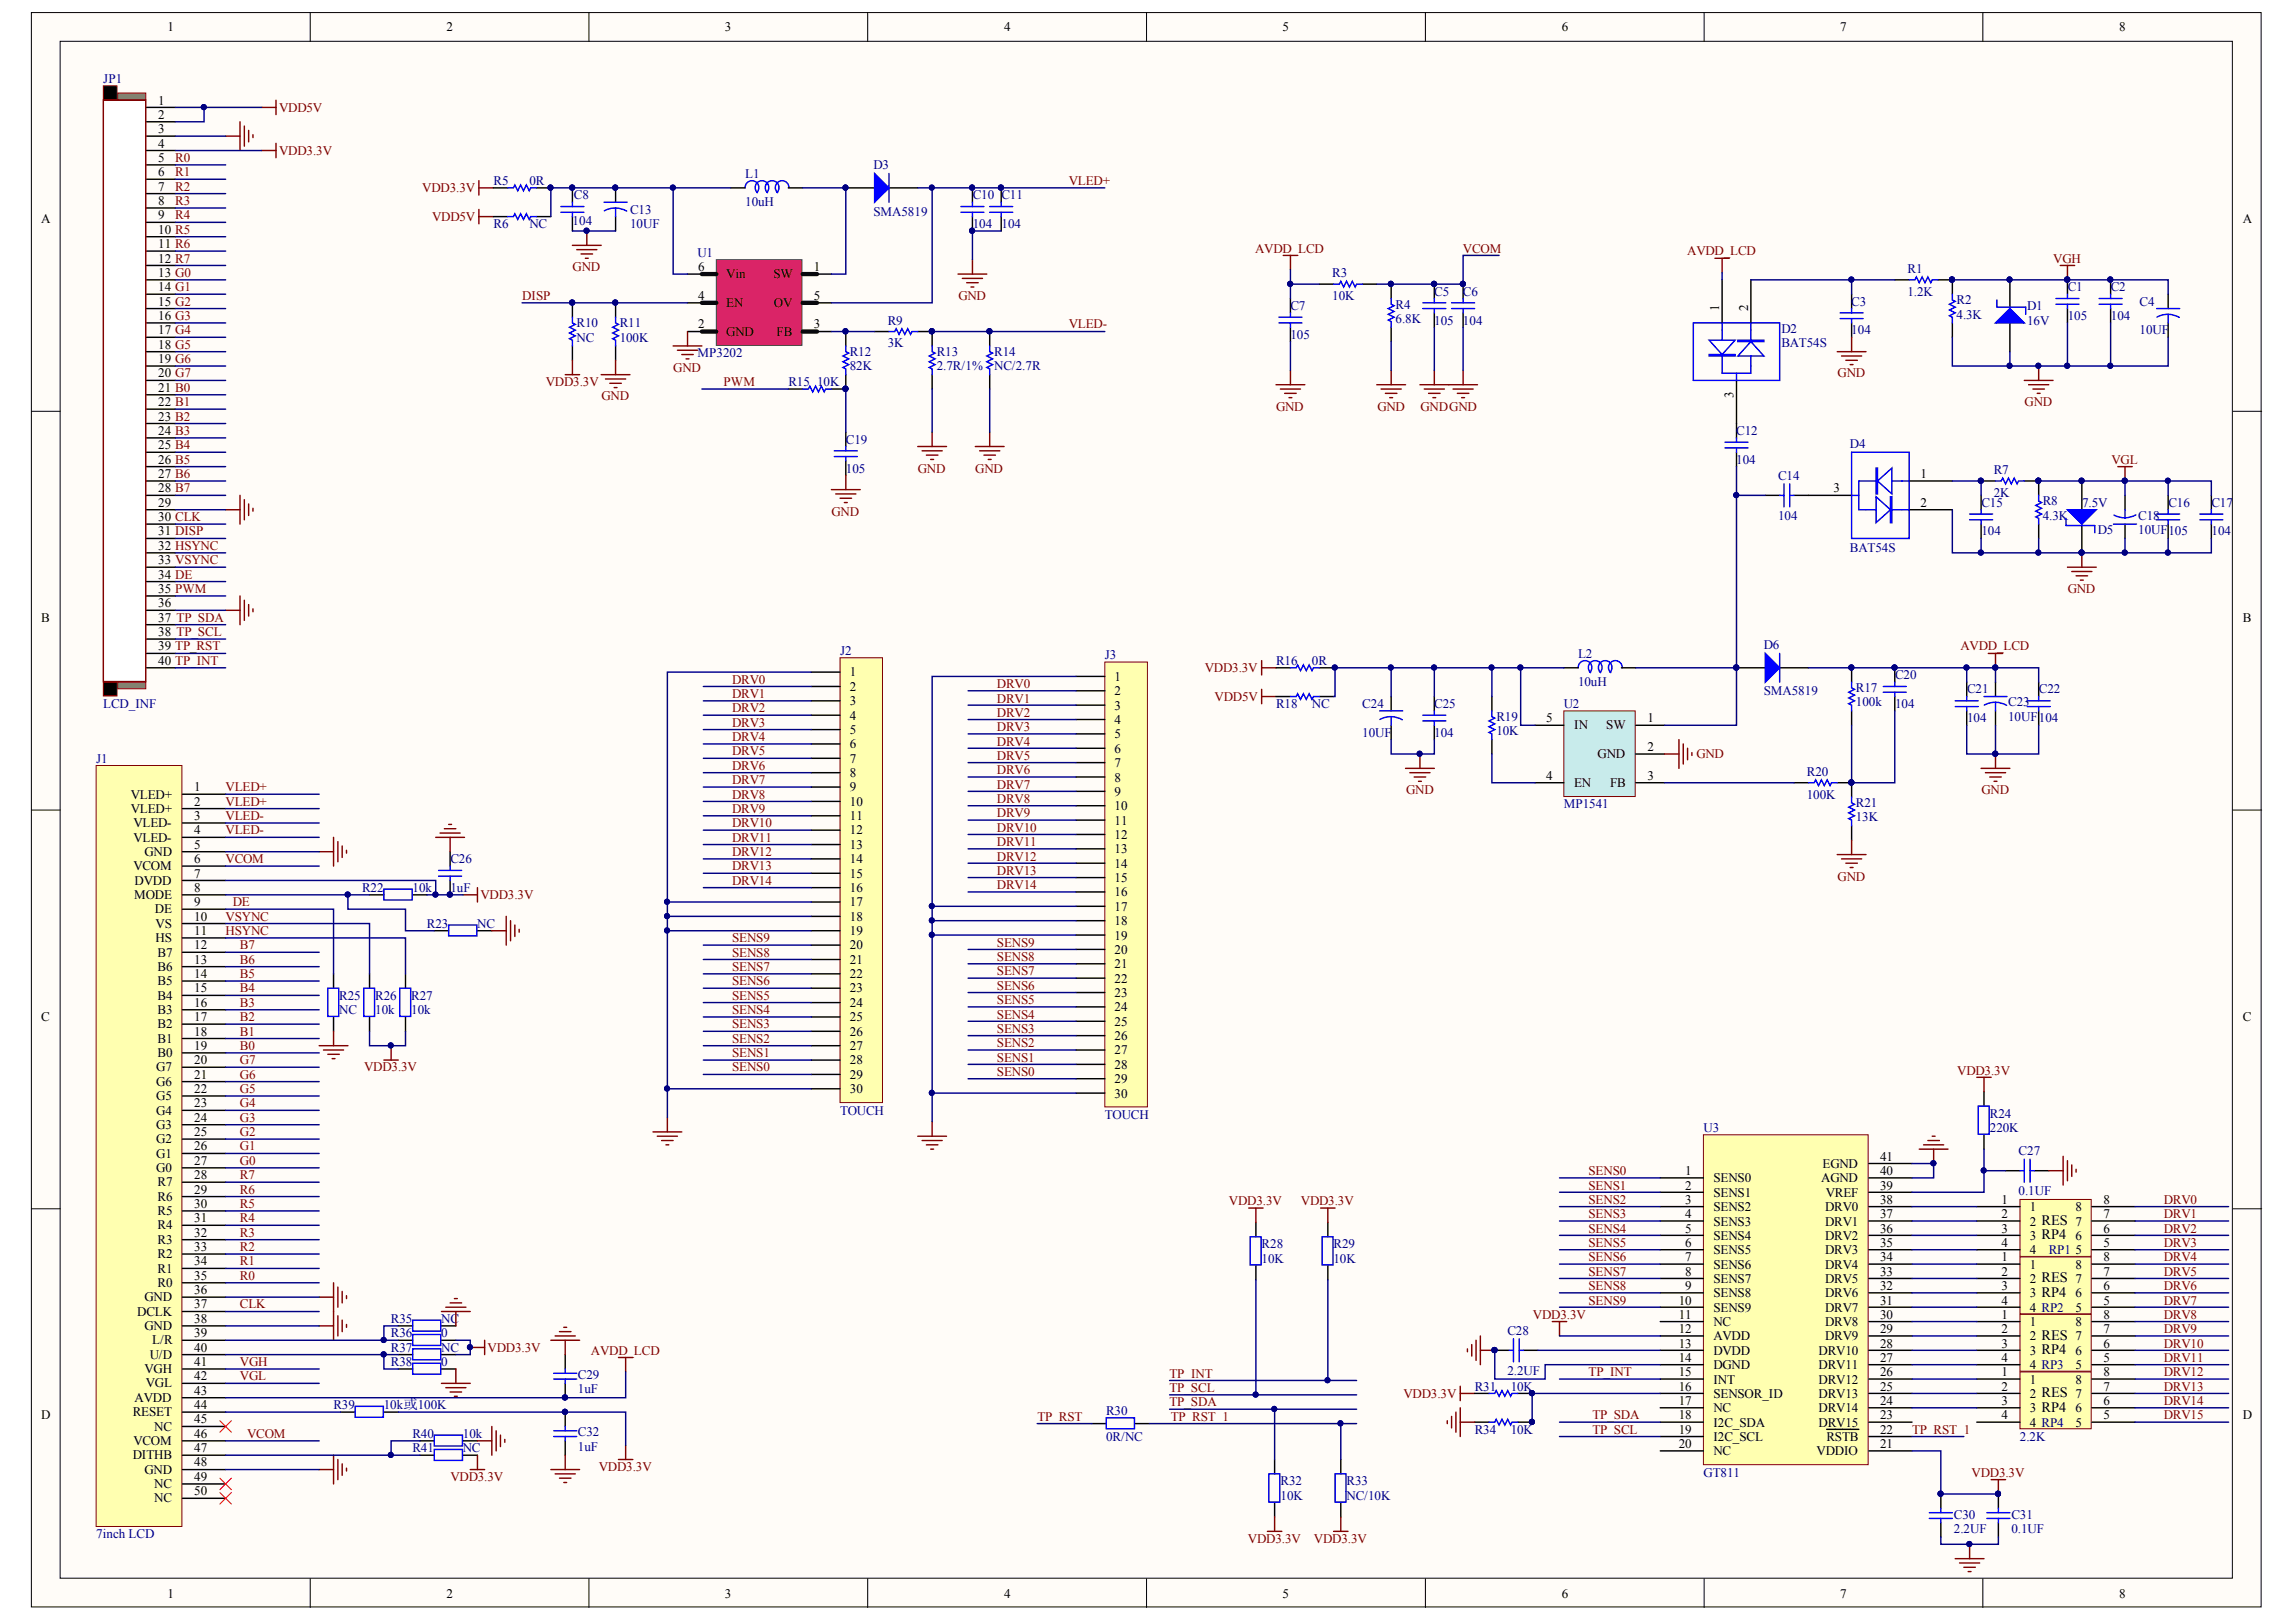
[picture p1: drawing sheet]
<svg xmlns="http://www.w3.org/2000/svg" width="297mm" height="210mm" viewBox="0 0 297 210" stroke-linecap="round" stroke-linejoin="round" font-family="sans-serif">
<defs><g id="words">
<g font-size="1.7">
<text x="21.7" y="4.1">1</text>
<text x="57.8" y="4.1">2</text>
<text x="93.8" y="4.1">3</text>
<text x="129.9" y="4.1">4</text>
<text x="165.9" y="4.1">5</text>
<text x="202" y="4.1">6</text>
<text x="238.1" y="4.1">7</text>
<text x="274.2" y="4.1">8</text>
<text x="20.5" y="13.5">1</text>
<text x="20.5" y="15.4">2</text>
<text x="20.5" y="17.2">3</text>
<text x="20.5" y="19.1">4</text>
<text x="20.5" y="21">5</text>
<text x="20.5" y="22.8">6</text>
<text x="5.3" y="28.9">A</text>
<text x="20.5" y="24.7">7</text>
<text x="20.5" y="26.5">8</text>
<text x="20.5" y="28.4">9</text>
<text x="290.2" y="28.9">A</text>
<text x="20.5" y="30.3">10 R5</text>
<text x="20.5" y="32.1">11 R6</text>
<text x="20.5" y="34">12 R7</text>
<text x="20.5" y="35.8">13 G0</text>
<text x="90.3" y="35.1">6</text>
<text x="94" y="36">Vin</text>
<text x="100" y="36">SW</text>
<text x="105.3" y="35.1">1</text>
<text x="20.5" y="37.7">14 G1</text>
<text x="20.5" y="39.5">15 G2</text>
<text x="20.5" y="41.4">16 G3</text>
<text x="90.3" y="38.8">4</text>
<text x="94" y="39.7">EN</text>
<text x="100.1" y="39.7">OV</text>
<text x="105.3" y="38.8">5</text>
<text x="222.4" y="40.3" transform="rotate(-90 222.4 40.3)">1</text>
<text x="226.1" y="40.3" transform="rotate(-90 226.1 40.3)">2</text>
<text x="20.5" y="43.3">17 G4</text>
<text x="20.5" y="45.1">18 G5</text>
<text x="20.5" y="47">19 G6</text>
<text x="90.3" y="42.5">2</text>
<text x="94" y="43.4">GND</text>
<text x="100.5" y="43.4">FB</text>
<text x="105.3" y="42.5">3</text>
<text x="20.5" y="48.8">20 G7</text>
<text x="20.5" y="50.7">21 B0</text>
<text x="20.5" y="52.6">22 B1</text>
<text x="224.3" y="51.5" transform="rotate(-90 224.3 51.5)">3</text>
<text x="20.5" y="54.4">23 B2</text>
<text x="20.5" y="56.3">24 B3</text>
<text x="20.5" y="58.1">25 B4</text>
<text x="20.5" y="60">26 B5</text>
<text x="20.5" y="61.9">27 B6</text>
<text x="20.5" y="63.7">28 B7</text>
<text x="20.5" y="65.6">29</text>
<text x="237.2" y="63.7">3</text>
<text x="248.5" y="61.9">1</text>
<text x="248.5" y="65.6">2</text>
<text x="20.5" y="67.4">30 CLK</text>
<text x="20.5" y="69.3">31 DISP</text>
<text x="20.5" y="71.1">32 HSYNC</text>
<text x="20.5" y="73">33 VSYNC</text>
<text x="20.5" y="74.9">34 DE</text>
<text x="20.5" y="76.7">35 PWM</text>
<text x="5.3" y="80.5">B</text>
<text x="20.5" y="78.6">36</text>
<text x="20.5" y="80.4">37 TP_SDA</text>
<text x="20.5" y="82.3">38 TP_SCL</text>
<text x="290.2" y="80.5">B</text>
<text x="20.5" y="84.2">39 TP_RST</text>
<text x="20.5" y="86">40 TP_INT</text>
<text x="109.9" y="87.5">1</text>
<text x="109.9" y="89.4">2</text>
<text x="144.2" y="88.1">1</text>
<text x="144.2" y="90">2</text>
<text x="109.9" y="91.3">3</text>
<text x="109.9" y="93.1">4</text>
<text x="109.9" y="95">5</text>
<text x="144.2" y="91.8">3</text>
<text x="144.2" y="93.7">4</text>
<text x="144.2" y="95.6">5</text>
<text x="200" y="93.5">5</text>
<text x="203.6" y="94.4">IN</text>
<text x="207.8" y="94.4">SW</text>
<text x="213.1" y="93.5">1</text>
<text x="109.9" y="96.8">6</text>
<text x="109.9" y="98.7">7</text>
<text x="109.9" y="100.6">8</text>
<text x="144.2" y="97.4">6</text>
<text x="144.2" y="99.3">7</text>
<text x="144.2" y="101.1">8</text>
<text x="200" y="100.9">4</text>
<text x="203.6" y="101.8">EN</text>
<text x="206.7" y="98.1">GND</text>
<text x="208.3" y="101.8">FB</text>
<text x="213.1" y="97.2">2</text>
<text x="213.1" y="100.9">3</text>
<text x="16.9" y="103.3">VLED+</text>
<text x="16.9" y="105.2">VLED+</text>
<text x="17.3" y="107.1">VLED-</text>
<text x="25.1" y="102.4">1</text>
<text x="25.1" y="104.3">2</text>
<text x="25.1" y="106.1">3</text>
<text x="25.1" y="108">4</text>
<text x="109.9" y="102.4">9</text>
<text x="109.9" y="104.3">10</text>
<text x="109.9" y="106.1">11</text>
<text x="109.9" y="108">12</text>
<text x="144.2" y="103">9</text>
<text x="144.2" y="104.9">10</text>
<text x="144.2" y="106.7">11</text>
<text x="17.3" y="108.9">VLED-</text>
<text x="17.3" y="112.6">VCOM</text>
<text x="18.7" y="110.8">GND</text>
<text x="25.1" y="109.8">5</text>
<text x="25.1" y="111.7">6</text>
<text x="25.1" y="113.6">7</text>
<text x="109.9" y="109.8">13</text>
<text x="109.9" y="111.7">14</text>
<text x="109.9" y="113.6">15</text>
<text x="144.2" y="108.6">12</text>
<text x="144.2" y="110.4">13</text>
<text x="144.2" y="112.3">14</text>
<text x="17.3" y="116.4">MODE</text>
<text x="17.4" y="114.5">DVDD</text>
<text x="20" y="118.2">DE</text>
<text x="25.1" y="115.4">8</text>
<text x="25.1" y="117.3">9</text>
<text x="25.1" y="119.1">10</text>
<text x="109.9" y="115.4">16</text>
<text x="109.9" y="117.3">17</text>
<text x="109.9" y="119.1">18</text>
<text x="144.2" y="114.2">15</text>
<text x="144.2" y="116">16</text>
<text x="144.2" y="117.9">17</text>
<text x="144.2" y="119.7">18</text>
<text x="20.1" y="120.1">VS</text>
<text x="20.1" y="121.9">HS</text>
<text x="20.4" y="123.8">B7</text>
<text x="20.4" y="125.6">B6</text>
<text x="25.1" y="121">11</text>
<text x="25.1" y="122.9">12</text>
<text x="25.1" y="124.7">13</text>
<text x="109.9" y="121">19</text>
<text x="109.9" y="122.9">20</text>
<text x="109.9" y="124.7">21</text>
<text x="144.2" y="121.6">19</text>
<text x="144.2" y="123.5">20</text>
<text x="144.2" y="125.3">21</text>
<text x="20.4" y="127.5">B5</text>
<text x="20.4" y="129.4">B4</text>
<text x="20.4" y="131.2">B3</text>
<text x="25.1" y="126.6">14</text>
<text x="25.1" y="128.4">15</text>
<text x="25.1" y="130.3">16</text>
<text x="109.9" y="126.6">22</text>
<text x="109.9" y="128.4">23</text>
<text x="109.9" y="130.3">24</text>
<text x="144.2" y="127.2">22</text>
<text x="144.2" y="129">23</text>
<text x="144.2" y="130.9">24</text>
<text x="5.3" y="132.2">C</text>
<text x="20.4" y="133.1">B2</text>
<text x="20.4" y="134.9">B1</text>
<text x="20.4" y="136.8">B0</text>
<text x="25.1" y="132.2">17</text>
<text x="25.1" y="134">18</text>
<text x="25.1" y="135.9">19</text>
<text x="25.1" y="137.7">20</text>
<text x="109.9" y="132.2">25</text>
<text x="109.9" y="134">26</text>
<text x="109.9" y="135.9">27</text>
<text x="109.9" y="137.7">28</text>
<text x="144.2" y="132.7">25</text>
<text x="144.2" y="134.6">26</text>
<text x="144.2" y="136.5">27</text>
<text x="290.2" y="132.2">C</text>
<text x="20.2" y="138.7">G7</text>
<text x="20.2" y="140.5">G6</text>
<text x="20.2" y="142.4">G5</text>
<text x="25.1" y="139.6">21</text>
<text x="25.1" y="141.4">22</text>
<text x="25.1" y="143.3">23</text>
<text x="109.9" y="139.6">29</text>
<text x="109.9" y="141.4">30</text>
<text x="144.2" y="138.3">28</text>
<text x="144.2" y="140.2">29</text>
<text x="144.2" y="142">30</text>
<text x="20.2" y="144.2">G4</text>
<text x="20.2" y="146.1">G3</text>
<text x="20.2" y="148">G2</text>
<text x="20.2" y="149.8">G1</text>
<text x="25.1" y="145.2">24</text>
<text x="25.1" y="147">25</text>
<text x="25.1" y="148.9">26</text>
<text x="20.2" y="151.7">G0</text>
<text x="20.4" y="153.5">R7</text>
<text x="20.4" y="155.4">R6</text>
<text x="25.1" y="150.7">27</text>
<text x="25.1" y="152.6">28</text>
<text x="25.1" y="154.5">29</text>
<text x="218" y="152.1">1</text>
<text x="218" y="154">2</text>
<text x="218" y="155.8">3</text>
<text x="221.7" y="153">SENS0</text>
<text x="221.7" y="154.9">SENS1</text>
<text x="235.6" y="153">AGND</text>
<text x="235.8" y="151.2">EGND</text>
<text x="236.2" y="154.9">VREF</text>
<text x="243.2" y="155.8">38</text>
<text x="243.2" y="154">39</text>
<text x="243.2" y="152.1">40</text>
<text x="243.2" y="150.2">41</text>
<text x="259" y="155.8">1</text>
<text x="272.2" y="155.8">8</text>
<text x="20.4" y="157.2">R5</text>
<text x="20.4" y="159.1">R4</text>
<text x="20.4" y="161">R3</text>
<text x="25.1" y="156.3">30</text>
<text x="25.1" y="158.2">31</text>
<text x="25.1" y="160">32</text>
<text x="25.1" y="161.9">33</text>
<text x="218" y="157.7">4</text>
<text x="218" y="159.5">5</text>
<text x="218" y="161.4">6</text>
<text x="221.7" y="156.7">SENS2</text>
<text x="221.7" y="158.6">SENS3</text>
<text x="221.7" y="160.5">SENS4</text>
<text x="236.1" y="160.5">DRV2</text>
<text x="236.1" y="158.6">DRV1</text>
<text x="236.1" y="156.7">DRV0</text>
<text x="243.2" y="161.4">35</text>
<text x="243.2" y="159.5">36</text>
<text x="243.2" y="157.7">37</text>
<text x="259" y="157.7">2</text>
<text x="259" y="159.5">3</text>
<text x="259" y="161.4">4</text>
<text x="262.6" y="156.7">1</text>
<text x="262.6" y="158.6">2 RES 7</text>
<text x="262.6" y="160.5">3 RP4</text>
<text x="268.5" y="160.5">6</text>
<text x="268.5" y="156.7">8</text>
<text x="272.2" y="161.4">5</text>
<text x="272.2" y="159.5">6</text>
<text x="272.2" y="157.7">7</text>
<text x="20.4" y="162.8">R2</text>
<text x="20.4" y="164.7">R1</text>
<text x="20.4" y="166.5">R0</text>
<text x="25.1" y="163.8">34</text>
<text x="25.1" y="165.6">35</text>
<text x="25.1" y="167.5">36</text>
<text x="218" y="163.2">7</text>
<text x="218" y="165.1">8</text>
<text x="218" y="167">9</text>
<text x="221.7" y="162.3">SENS5</text>
<text x="221.7" y="164.2">SENS6</text>
<text x="221.7" y="166">SENS7</text>
<text x="221.7" y="167.9">SENS8</text>
<text x="236.1" y="167.9">DRV6</text>
<text x="236.1" y="166">DRV5</text>
<text x="236.1" y="164.2">DRV4</text>
<text x="236.1" y="162.3">DRV3</text>
<text x="243.2" y="167">32</text>
<text x="243.2" y="165.1">33</text>
<text x="243.2" y="163.2">34</text>
<text x="259" y="163.2">1</text>
<text x="259" y="165.1">2</text>
<text x="259" y="167">3</text>
<text x="262.6" y="162.3">4</text>
<text x="262.6" y="164.2">1</text>
<text x="262.6" y="166">2 RES 7</text>
<text x="262.6" y="167.9">3 RP4</text>
<text x="268.5" y="162.3">5</text>
<text x="268.5" y="167.9">6</text>
<text x="268.5" y="164.2">8</text>
<text x="272.2" y="167">6</text>
<text x="272.2" y="165.1">7</text>
<text x="272.2" y="163.2">8</text>
<text x="17.8" y="170.3">DCLK</text>
<text x="18.7" y="168.4">GND</text>
<text x="18.7" y="172.1">GND</text>
<text x="19.7" y="174">L/R</text>
<text x="25.1" y="169.3">37</text>
<text x="25.1" y="171.2">38</text>
<text x="25.1" y="173">39</text>
<text x="217.2" y="168.8">10</text>
<text x="217.2" y="170.7">11</text>
<text x="217.2" y="172.5">12</text>
<text x="221.7" y="169.8">SENS9</text>
<text x="221.7" y="171.6">NC</text>
<text x="221.7" y="173.5">AVDD</text>
<text x="236.1" y="173.5">DRV9</text>
<text x="236.1" y="171.6">DRV8</text>
<text x="236.1" y="169.8">DRV7</text>
<text x="243.2" y="172.5">29</text>
<text x="243.2" y="170.7">30</text>
<text x="243.2" y="168.8">31</text>
<text x="259" y="170.7">1</text>
<text x="259" y="172.5">2</text>
<text x="259" y="168.8">4</text>
<text x="262.6" y="171.6">1</text>
<text x="262.6" y="173.5">2 RES 7</text>
<text x="262.6" y="169.8">4 RP2</text>
<text x="268.5" y="171.6">8</text>
<text x="268.5" y="169.8">5</text>
<text x="272.2" y="172.5">7</text>
<text x="272.2" y="170.7">8</text>
<text x="272.2" y="168.8">5</text>
<text x="18.7" y="177.7">VGH</text>
<text x="18.9" y="179.6">VGL</text>
<text x="19.4" y="175.8">U/D</text>
<text x="25.1" y="174.9">40</text>
<text x="25.1" y="176.8">41</text>
<text x="25.1" y="178.6">42</text>
<text x="217.2" y="174.4">13</text>
<text x="217.2" y="176.3">14</text>
<text x="217.2" y="178.1">15</text>
<text x="217.2" y="180">16</text>
<text x="221.7" y="175.3">DVDD</text>
<text x="221.7" y="177.2">DGND</text>
<text x="221.7" y="179">INT</text>
<text x="235.3" y="179">DRV12</text>
<text x="235.3" y="177.2">DRV11</text>
<text x="235.3" y="175.3">DRV10</text>
<text x="243.2" y="180">25</text>
<text x="243.2" y="178.1">26</text>
<text x="243.2" y="176.3">27</text>
<text x="243.2" y="174.4">28</text>
<text x="259" y="178.1">1</text>
<text x="259" y="180">2</text>
<text x="259" y="174.4">3</text>
<text x="259" y="176.3">4</text>
<text x="262.6" y="179">1</text>
<text x="262.6" y="175.3">3 RP4</text>
<text x="262.6" y="177.2">4 RP3</text>
<text x="268.5" y="179">8</text>
<text x="268.5" y="177.2">5</text>
<text x="268.5" y="175.3">6</text>
<text x="272.2" y="180">7</text>
<text x="272.2" y="178.1">8</text>
<text x="272.2" y="176.3">5</text>
<text x="272.2" y="174.4">6</text>
<text x="5.3" y="183.7">D</text>
<text x="17.2" y="183.3">RESET</text>
<text x="17.4" y="181.4">AVDD</text>
<text x="20" y="185.1">NC</text>
<text x="25.1" y="180.5">43</text>
<text x="25.1" y="182.3">44</text>
<text x="25.1" y="184.2">45</text>
<text x="217.2" y="181.8">17</text>
<text x="217.2" y="183.7">18</text>
<text x="217.2" y="185.6">19</text>
<text x="221.7" y="180.9">SENSOR_ID</text>
<text x="221.7" y="182.8">NC</text>
<text x="221.7" y="184.6">I2C_SDA</text>
<text x="235.3" y="184.6">DRV15</text>
<text x="235.3" y="182.8">DRV14</text>
<text x="235.3" y="180.9">DRV13</text>
<text x="243.2" y="185.6">22</text>
<text x="243.2" y="183.7">23</text>
<text x="243.2" y="181.8">24</text>
<text x="259" y="181.8">3</text>
<text x="259" y="183.7">4</text>
<text x="262.6" y="180.9">2 RES 7</text>
<text x="262.6" y="182.8">3 RP4</text>
<text x="262.6" y="184.6">4 RP4</text>
<text x="268.5" y="184.6">5</text>
<text x="268.5" y="182.8">6</text>
<text x="272.2" y="183.7">5</text>
<text x="272.2" y="181.8">6</text>
<text x="290.2" y="183.7">D</text>
<text x="17.2" y="188.8">DITHB</text>
<text x="17.3" y="187">VCOM</text>
<text x="18.7" y="190.7">GND</text>
<text x="25.1" y="186.1">46</text>
<text x="25.1" y="187.9">47</text>
<text x="25.1" y="189.8">48</text>
<text x="25.1" y="191.6">49</text>
<text x="217.2" y="187.4">20</text>
<text x="221.7" y="186.5">I2C_SCL</text>
<text x="221.7" y="188.3">NC</text>
<text x="235" y="188.3">VDDIO</text>
<text x="236.3" y="186.5">RSTB</text>
<text x="243.2" y="187.4">21</text>
<text x="20" y="192.6">NC</text>
<text x="20" y="194.4">NC</text>
<text x="25.1" y="193.5">50</text>
<text x="21.7" y="206.8">1</text>
<text x="57.8" y="206.8">2</text>
<text x="93.8" y="206.8">3</text>
<text x="129.9" y="206.8">4</text>
<text x="165.9" y="206.8">5</text>
<text x="202" y="206.8">6</text>
<text x="238.1" y="206.8">7</text>
<text x="274.2" y="206.8">8</text>
</g>
<g font-size="1.7" fill="#000080">
<text x="13.4" y="10.7">JP1</text>
<text x="63.9" y="23.9">R5</text>
<text x="68.5" y="23.9">0R</text>
<text x="96.4" y="23">L1</text>
<text x="113" y="21.9">D3</text>
<text x="63.9" y="29.5">R6</text>
<text x="68.5" y="29.5">NC</text>
<text x="74.1" y="29.2">104</text>
<text x="74.3" y="25.8">C8</text>
<text x="81.5" y="27.6">C13</text>
<text x="81.5" y="29.5">10UF</text>
<text x="96.4" y="26.7">10uH</text>
<text x="113" y="27.9">SMA5819</text>
<text x="125.8" y="25.8">C10 C11</text>
<text x="125.8" y="29.5">104</text>
<text x="129.6" y="29.5">104</text>
<text x="90.2" y="33.2">U1</text>
<text x="172.4" y="35.8">R3</text>
<text x="246.8" y="35.3">R1</text>
<text x="114.8" y="42">R9</text>
<text x="166.9" y="40.1">C7</text>
<text x="172.4" y="38.8">10K</text>
<text x="180.6" y="40">R4</text>
<text x="180.6" y="41.8">6.8K</text>
<text x="185.6" y="38.3">C5</text>
<text x="185.6" y="42">105</text>
<text x="189.3" y="38.3">C6</text>
<text x="189.3" y="42">104</text>
<text x="239.5" y="39.5">C3</text>
<text x="246.8" y="38.3">1.2K</text>
<text x="253.1" y="39.4">R2</text>
<text x="253.1" y="41.2">4.3K</text>
<text x="262.3" y="40.1">D1</text>
<text x="262.3" y="42">16V</text>
<text x="267.5" y="37.7">C1</text>
<text x="267.5" y="41.4">105</text>
<text x="273.1" y="37.7">C2</text>
<text x="273.1" y="41.4">104</text>
<text x="276.8" y="39.5">C4</text>
<text x="74.6" y="42.3">R10</text>
<text x="74.6" y="44.2">NC</text>
<text x="80.2" y="42.3">R11</text>
<text x="80.2" y="44.2">100K</text>
<text x="90.2" y="46.2">MP3202</text>
<text x="109.9" y="46.1">R12</text>
<text x="109.9" y="47.9">82K</text>
<text x="114.8" y="45">3K</text>
<text x="121.2" y="46.1">R13</text>
<text x="121.2" y="47.9">2.7R/1%</text>
<text x="128.6" y="46.1">R14</text>
<text x="128.6" y="47.9">NC/2.7R</text>
<text x="166.9" y="43.9">105</text>
<text x="230.5" y="43.1">D2</text>
<text x="230.5" y="45">BAT54S</text>
<text x="239.5" y="43.3">104</text>
<text x="276.8" y="43.3">10UF</text>
<text x="102" y="49.9">R15</text>
<text x="105.7" y="49.9">10K</text>
<text x="109.4" y="57.5">C19</text>
<text x="224.6" y="56.3">C12</text>
<text x="224.6" y="60">104</text>
<text x="239.3" y="58">D4</text>
<text x="109.4" y="61.2">105</text>
<text x="230" y="62.1">C14</text>
<text x="256.3" y="65.6">C15</text>
<text x="257.9" y="61.3">R7</text>
<text x="257.9" y="64.3">2K</text>
<text x="264.3" y="65.4">R8</text>
<text x="269.4" y="65.6">7.5V</text>
<text x="280.5" y="65.6">C16</text>
<text x="286.1" y="65.6">C17</text>
<text x="230" y="67.3">104</text>
<text x="239.3" y="71.4">BAT54S</text>
<text x="256.3" y="69.3">104</text>
<text x="264.3" y="67.3">4.3K</text>
<text x="271.4" y="69.1">D5</text>
<text x="276.6" y="67.3">C18</text>
<text x="276.6" y="69.1">10UF105</text>
<text x="286.1" y="69.3">104</text>
<text x="228.2" y="84">D6</text>
<text x="108.7" y="84.8">J2</text>
<text x="142.9" y="85.3">J3</text>
<text x="165.1" y="86">R16</text>
<text x="169.7" y="86">0R</text>
<text x="204.2" y="85.1">L2</text>
<text x="204.2" y="88.8">10uH</text>
<text x="228.2" y="90">SMA5819</text>
<text x="240.1" y="89.6">R17</text>
<text x="245.2" y="87.9">C20</text>
<text x="254.5" y="89.7">C21</text>
<text x="263.8" y="89.7">C22</text>
<text x="13.4" y="91.6">LCD_INF</text>
<text x="165.1" y="91.6">R18</text>
<text x="169.7" y="91.6">NC</text>
<text x="176.2" y="91.6">C24</text>
<text x="176.2" y="95.3">10UF</text>
<text x="185.6" y="91.6">C25</text>
<text x="185.6" y="95.3">104</text>
<text x="193.6" y="93.3">R19</text>
<text x="193.6" y="95.1">10K</text>
<text x="202.3" y="91.6">U2</text>
<text x="240.1" y="91.4">100k</text>
<text x="245.2" y="91.6">104</text>
<text x="254.5" y="93.5">104</text>
<text x="259.8" y="91.4">C23</text>
<text x="259.8" y="93.3">10UF104</text>
<text x="12.4" y="98.7">J1</text>
<text x="233.8" y="100.4">R20</text>
<text x="202.3" y="104.6">MP1541</text>
<text x="233.8" y="103.3">100K</text>
<text x="240.1" y="104.4">R21</text>
<text x="240.1" y="106.3">13K</text>
<text x="58.3" y="111.7">C26</text>
<text x="46.9" y="115.4">R22</text>
<text x="53.4" y="115.4">10k</text>
<text x="58.3" y="115.4">1uF</text>
<text x="55.2" y="120.1">R23</text>
<text x="61.7" y="120.1">NC</text>
<text x="43.9" y="131.2">NC</text>
<text x="43.9" y="129.4">R25</text>
<text x="48.5" y="131.2">10k</text>
<text x="48.5" y="129.4">R26</text>
<text x="53.2" y="131.2">10k</text>
<text x="53.2" y="129.4">R27</text>
<text x="108.7" y="144.2">TOUCH</text>
<text x="142.9" y="144.8">TOUCH</text>
<text x="220.4" y="146.5">U3</text>
<text x="257.4" y="146.5">220K</text>
<text x="257.4" y="144.7">R24</text>
<text x="261.2" y="149.5">C27</text>
<text x="261.2" y="154.6">0.1UF</text>
<text x="163.2" y="161.6">R28</text>
<text x="172.5" y="161.6">R29</text>
<text x="163.2" y="163.4">10K</text>
<text x="172.5" y="163.4">10K</text>
<text x="265" y="162.3">RP1</text>
<text x="50.6" y="173">R36</text>
<text x="50.6" y="171.2">R35</text>
<text x="57.1" y="173">0</text>
<text x="57.1" y="171.2">NC</text>
<text x="195" y="172.7">C28</text>
<text x="50.6" y="174.9">R37</text>
<text x="50.6" y="176.8">R38</text>
<text x="57.1" y="174.9">NC</text>
<text x="57.1" y="176.8">0</text>
<text x="74.8" y="178.5">C29</text>
<text x="190.8" y="180">R31</text>
<text x="195" y="177.9">2.2UF</text>
<text x="195.4" y="180">10K</text>
<text x="43.1" y="182.3">R39</text>
<text x="49.6" y="182.3">10k或100K</text>
<text x="74.8" y="180.3">1uF</text>
<text x="74.8" y="185.9">C32</text>
<text x="143.1" y="183.1">R30</text>
<text x="190.8" y="185.6">R34</text>
<text x="195.4" y="185.6">10K</text>
<text x="53.4" y="187.9">R41</text>
<text x="53.4" y="186.1">R40</text>
<text x="59.9" y="187.9">NC</text>
<text x="59.9" y="186.1">10k</text>
<text x="74.8" y="187.8">1uF</text>
<text x="143.1" y="186.5">0R/NC</text>
<text x="220.4" y="191.1">GT811</text>
<text x="261.3" y="186.5">2.2K</text>
<text x="165.7" y="194.1">10K</text>
<text x="165.7" y="192.2">R32</text>
<text x="174.2" y="194.1">NC/10K</text>
<text x="174.2" y="192.2">R33</text>
<text x="252.8" y="196.5">C30</text>
<text x="260.2" y="196.5">C31</text>
<text x="12.4" y="199.1">7inch LCD</text>
<text x="252.8" y="198.4">2.2UF</text>
<text x="260.2" y="198.4">0.1UF</text>
</g>
<g font-size="1.7" fill="#800000">
<text x="36.1" y="14.5">VDD5V</text>
<text x="22.7" y="21">R0</text>
<text x="22.7" y="22.8">R1</text>
<text x="36.1" y="20">VDD3.3V</text>
<text x="138.3" y="23.9">VLED+</text>
<text x="22.7" y="24.7">R2</text>
<text x="22.7" y="26.5">R3</text>
<text x="22.7" y="28.4">R4</text>
<text x="54.6" y="24.8">VDD3.3V</text>
<text x="55.9" y="28.6">VDD5V</text>
<text x="74.1" y="35.1">GND</text>
<text x="162.4" y="32.7">AVDD_LCD</text>
<text x="189.3" y="32.7">VCOM</text>
<text x="218.3" y="33">AVDD_LCD</text>
<text x="265.6" y="34">VGH</text>
<text x="67.6" y="38.8">DISP</text>
<text x="124" y="38.8">GND</text>
<text x="138.3" y="42.5">VLED-</text>
<text x="70.6" y="49.9">VDD3.3V</text>
<text x="77.8" y="51.8">GND</text>
<text x="87.1" y="48.1">GND</text>
<text x="93.6" y="49.9">PWM</text>
<text x="165.1" y="53.2">GND</text>
<text x="178.2" y="53.2">GND</text>
<text x="183.8" y="53.2">GNDGND</text>
<text x="237.7" y="48.8">GND</text>
<text x="261.9" y="52.6">GND</text>
<text x="273.2" y="60">VGL</text>
<text x="118.7" y="61.2">GND</text>
<text x="126.2" y="61.2">GND</text>
<text x="107.6" y="66.8">GND</text>
<text x="267.5" y="76.7">GND</text>
<text x="94.7" y="88.5">DRV0</text>
<text x="129" y="89.1">DRV0</text>
<text x="155.9" y="86.9">VDD3.3V</text>
<text x="253.6" y="84.2">AVDD_LCD</text>
<text x="94.7" y="90.3">DRV1</text>
<text x="94.7" y="92.2">DRV2</text>
<text x="94.7" y="94">DRV3</text>
<text x="94.7" y="95.9">DRV4</text>
<text x="129" y="90.9">DRV1</text>
<text x="129" y="92.8">DRV2</text>
<text x="129" y="94.6">DRV3</text>
<text x="157.1" y="90.7">VDD5V</text>
<text x="94.7" y="97.8">DRV5</text>
<text x="94.7" y="99.6">DRV6</text>
<text x="94.7" y="101.5">DRV7</text>
<text x="129" y="96.5">DRV4</text>
<text x="129" y="98.4">DRV5</text>
<text x="129" y="100.2">DRV6</text>
<text x="219.5" y="98.1">GND</text>
<text x="29.2" y="102.4">VLED+</text>
<text x="29.2" y="104.3">VLED+</text>
<text x="29.2" y="106.1">VLED-</text>
<text x="29.2" y="108">VLED-</text>
<text x="94.7" y="103.3">DRV8</text>
<text x="94.7" y="105.2">DRV9</text>
<text x="94.7" y="107.1">DRV10</text>
<text x="129" y="102.1">DRV7</text>
<text x="129" y="103.9">DRV8</text>
<text x="129" y="105.8">DRV9</text>
<text x="129" y="107.7">DRV10</text>
<text x="181.9" y="102.7">GND</text>
<text x="256.3" y="102.7">GND</text>
<text x="29.2" y="111.7">VCOM</text>
<text x="94.7" y="108.9">DRV11</text>
<text x="94.7" y="110.8">DRV12</text>
<text x="94.7" y="112.6">DRV13</text>
<text x="129" y="109.5">DRV11</text>
<text x="129" y="111.4">DRV12</text>
<text x="129" y="113.2">DRV13</text>
<text x="237.7" y="114">GND</text>
<text x="29.2" y="119.1">VSYNC</text>
<text x="30.1" y="117.3">DE</text>
<text x="62.2" y="116.4">VDD3.3V</text>
<text x="94.7" y="114.5">DRV14</text>
<text x="129" y="115.1">DRV14</text>
<text x="29.2" y="121">HSYNC</text>
<text x="31" y="124.7">B6</text>
<text x="31" y="122.9">B7</text>
<text x="94.7" y="125.6">SENS7</text>
<text x="94.7" y="123.8">SENS8</text>
<text x="94.7" y="121.9">SENS9</text>
<text x="129" y="124.4">SENS8</text>
<text x="129" y="122.5">SENS9</text>
<text x="31" y="130.3">B3</text>
<text x="31" y="128.4">B4</text>
<text x="31" y="126.6">B5</text>
<text x="94.7" y="131.2">SENS4</text>
<text x="94.7" y="129.4">SENS5</text>
<text x="94.7" y="127.5">SENS6</text>
<text x="129" y="131.8">SENS4</text>
<text x="129" y="130">SENS5</text>
<text x="129" y="128.1">SENS6</text>
<text x="129" y="126.2">SENS7</text>
<text x="31" y="135.9">B0</text>
<text x="31" y="134">B1</text>
<text x="31" y="132.2">B2</text>
<text x="31" y="137.7">G7</text>
<text x="94.7" y="136.8">SENS1</text>
<text x="94.7" y="134.9">SENS2</text>
<text x="94.7" y="133.1">SENS3</text>
<text x="129" y="137.4">SENS1</text>
<text x="129" y="135.5">SENS2</text>
<text x="129" y="133.7">SENS3</text>
<text x="31" y="143.3">G4</text>
<text x="31" y="141.4">G5</text>
<text x="31" y="139.6">G6</text>
<text x="47.1" y="138.7">VDD3.3V</text>
<text x="94.7" y="138.7">SENS0</text>
<text x="129" y="139.3">SENS0</text>
<text x="253.2" y="139.1">VDD3.3V</text>
<text x="31" y="148.9">G1</text>
<text x="31" y="147">G2</text>
<text x="31" y="145.2">G3</text>
<text x="31" y="154.5">R6</text>
<text x="31" y="152.6">R7</text>
<text x="31" y="150.7">G0</text>
<text x="159" y="156">VDD3.3V</text>
<text x="168.3" y="156">VDD3.3V</text>
<text x="205.5" y="152.1">SENS0</text>
<text x="205.5" y="154">SENS1</text>
<text x="205.5" y="155.8">SENS2</text>
<text x="279.9" y="155.8">DRV0</text>
<text x="31" y="161.9">R2</text>
<text x="31" y="160">R3</text>
<text x="31" y="158.2">R4</text>
<text x="31" y="156.3">R5</text>
<text x="205.5" y="157.7">SENS3</text>
<text x="205.5" y="159.5">SENS4</text>
<text x="205.5" y="161.4">SENS5</text>
<text x="279.9" y="157.7">DRV1</text>
<text x="279.9" y="159.5">DRV2</text>
<text x="279.9" y="161.4">DRV3</text>
<text x="31" y="165.6">R0</text>
<text x="31" y="163.8">R1</text>
<text x="205.5" y="163.2">SENS6</text>
<text x="205.5" y="165.1">SENS7</text>
<text x="205.5" y="167">SENS8</text>
<text x="279.9" y="163.2">DRV4</text>
<text x="279.9" y="165.1">DRV5</text>
<text x="279.9" y="167">DRV6</text>
<text x="31" y="169.3">CLK</text>
<text x="198.3" y="170.7">VDD3.3V</text>
<text x="205.5" y="168.8">SENS9</text>
<text x="279.9" y="168.8">DRV7</text>
<text x="279.9" y="170.7">DRV8</text>
<text x="279.9" y="172.5">DRV9</text>
<text x="31" y="176.8">VGH</text>
<text x="31" y="178.6">VGL</text>
<text x="63.1" y="174.9">VDD3.3V</text>
<text x="76.5" y="175.3">AVDD_LCD</text>
<text x="151.3" y="178.3">TP_INT</text>
<text x="205.5" y="178.1">TP_INT</text>
<text x="279.9" y="174.4">DRV10</text>
<text x="279.9" y="176.3">DRV11</text>
<text x="279.9" y="178.1">DRV12</text>
<text x="279.9" y="180">DRV13</text>
<text x="134.2" y="183.9">TP_RST</text>
<text x="151.3" y="180.1">TP_SCL</text>
<text x="151.3" y="182">TP_SDA</text>
<text x="151.5" y="183.9">TP_RST_1</text>
<text x="181.6" y="180.9">VDD3.3V</text>
<text x="206" y="185.6">TP_SCL</text>
<text x="206" y="183.7">TP_SDA</text>
<text x="247.4" y="185.6">TP_RST_1</text>
<text x="279.9" y="181.8">DRV14</text>
<text x="279.9" y="183.7">DRV15</text>
<text x="32" y="186.1">VCOM</text>
<text x="58.3" y="191.6">VDD3.3V</text>
<text x="77.5" y="190.4">VDD3.3V</text>
<text x="255.1" y="191.1">VDD3.3V</text>
<text x="161.4" y="199.7">VDD3.3V</text>
<text x="170" y="199.7">VDD3.3V</text>
</g>
</g></defs>
<g fill="#fffcf8" stroke="#000" stroke-width=".13">
<path d="M4.1 1.6h288.4v206.4h-288.4z"/>
<path d="M7.8 5.3h281v198.9h-281z"/>
</g>
<g fill="none" stroke="#000" stroke-width=".13">
<path d="M40.1 1.6v3.7M76.2 1.6v3.7M112.3 1.6v3.7M148.3 1.6v3.7M184.4 1.6v3.7M220.5 1.6v3.7M256.5 1.6v3.7M4.1 53.2h3.7M288.9 53.2h3.7M4.1 104.8h3.7M288.9 104.8h3.7M4.1 156.4h3.7"/>
<path d="M288.9 156.4h3.7M40.1 204.3v3.7M76.2 204.3v3.7M112.3 204.3v3.7M148.3 204.3v3.7M184.4 204.3v3.7M220.5 204.3v3.7M256.5 204.3v3.7"/>
</g>
<path d="M12.4 99.1h11.1v98.4h-11.1z" fill="#ffffb0" stroke="#800000" stroke-width=".13"/>
<g fill="none" stroke="#000" stroke-width=".19">
<path d="M23.6 102.8h5.6M23.6 104.6h5.6M23.6 106.5h5.6M23.6 108.4h5.6M23.6 110.2h5.6M23.6 112.1h5.6M23.6 113.9h5.6M23.6 115.8h5.6M23.6 117.7h5.6M23.6 119.5h5.6M47.8 115.8h1.9M53.4 115.8h1.9"/>
<path d="M23.6 121.4h5.6M23.6 123.2h5.6M23.6 125.1h5.6M23.6 127h5.6M23.6 128.8h5.6M23.6 130.7h5.6M23.6 132.5h5.6M23.6 134.4h5.6M23.6 136.3h5.6M23.6 138.1h5.6M23.6 140h5.6M23.6 141.8h5.6"/>
<path d="M23.6 143.7h5.6M23.6 145.6h5.6M23.6 147.4h5.6M23.6 149.3h5.6M23.6 151.1h5.6M23.6 153h5.6M23.6 154.8h5.6M23.6 156.7h5.6M23.6 158.6h5.6M162.5 158.2v1.9M171.8 158.2v1.9M23.6 160.4h5.6"/>
<path d="M23.6 162.3h5.6M23.6 164.1h5.6M23.6 166h5.6M23.6 167.9h5.6M23.6 169.7h5.6M23.6 171.6h5.6M23.6 173.4h5.6M23.6 175.3h5.6M23.6 177.2h5.6M23.6 179h5.6M51.5 171.6h1.9M51.5 173.4h1.9"/>
<path d="M51.5 175.3h1.9M51.5 177.2h1.9M57.1 171.6h1.9M57.1 173.4h1.9M57.1 175.3h1.9M57.1 177.2h1.9M162.5 163.8v1.8M171.8 163.8v1.8M23.6 180.9h5.6M23.6 182.7h5.6M23.6 184.6h5.6M23.6 186.5h5.6"/>
<path d="M23.6 188.3h5.6M23.6 190.2h5.6M23.6 192h5.6M23.6 193.9h5.6M44.1 182.7h1.8M49.7 182.7h1.8M54.3 186.5h1.9M54.3 188.3h1.9M59.9 186.5h1.9M59.9 188.3h1.9M141.3 184.2h1.8M146.8 184.2h1.9"/>
<path d="M164.9 188.9v1.8M164.9 194.5v1.8M173.5 188.9v1.8M173.5 194.5v1.8"/>
</g>
<g fill="none" stroke="#800000" stroke-width=".19">
<path d="M41.3 110.2h1.9M43.2 108.4v3.7M43.7 108.9v2.6M44.3 109.5v1.5M44.8 110v.4M59.9 115.8h1.9M61.8 114.9v1.8M161.5 156.3h1.9M162.5 156.3v1.9M170.9 156.3h1.8M171.8 156.3v1.9M41.3 167.9h1.9"/>
<path d="M41.3 171.6h1.9M43.2 166v7.4M43.7 166.6v2.6M43.7 170.3v2.6M44.3 167.1v1.5M44.3 170.8v1.5M44.8 167.7v.4M44.8 171.4v.4M57.1 169.7h3.7M57.1 179h3.7M57.7 169.2h2.6M57.7 179.6h2.6"/>
<path d="M58.2 168.6h1.5M58.8 168.1h.4M59 169.7v1.9M59 177.2v1.8M60.8 174.4h1.9M62.7 173.4v1.9M41.3 190.2h1.9M43.2 188.3v3.7M43.7 188.9v2.6M44.3 189.4v1.5M44.8 190v.4M58.2 180.1h1.5"/>
<path d="M58.8 180.7h.4M60.8 190.2h1.9M61.8 188.3v1.9M61.8 186.5h1.8M63.6 184.6v3.7M64.2 185.2v2.6M64.7 185.7v1.5M65.3 186.3v.3M80 188.9h1.9M80.9 187v1.9M164 198.2h1.8M164.9 196.3v1.9"/>
<path d="M172.5 198.2h1.9M173.5 196.3v1.9"/>
</g>
<g fill="none" stroke="#00f" stroke-width=".19">
<path d="M49.7 115.1h3.6v1.4h-3.6zM53.4 172.7h3.6v1.4h-3.6zM53.4 174.6h3.6v1.4h-3.6zM53.4 170.8h3.6v1.5h-3.6zM53.4 176.4h3.6v1.4h-3.6zM161.7 160.1h1.4v3.6h-1.4zM171 160.1h1.5v3.6h-1.5zM45.9 182h3.7v1.4h-3.7zM56.2 187.6h3.6v1.4h-3.6zM56.2 185.7h3.6v1.4h-3.6zM143.1 183.5h3.7v1.4h-3.7zM164.2 190.7h1.4v3.7h-1.4z"/>
<path d="M172.7 190.7h1.4v3.7h-1.4z"/>
</g>
<circle cx="60.8" cy="174.3" r=".33" fill="#000080" stroke="#000080" stroke-width=".13"/>
<path d="M220.4 146.9h21.3v42.6h-21.3z" fill="#ffffb0" stroke="#800000" stroke-width=".13"/>
<g fill="none" stroke="#000" stroke-width=".19">
<path d="M214.8 152.4h5.6M214.8 154.3h5.6M214.8 156.1h5.6M214.8 158h5.6M214.8 159.9h5.6M241.8 152.4h5.6M241.8 154.3h5.6M241.8 156.1h5.6M241.8 158h5.6M241.8 159.9h5.6M241.8 150.6h5.6M214.8 161.7h5.6"/>
<path d="M214.8 163.6h5.6M214.8 165.4h5.6M214.8 167.3h5.6M214.8 169.2h5.6M214.8 171h5.6M214.8 172.9h5.6M214.8 174.7h5.6M214.8 176.6h5.6M214.8 178.5h5.6M241.8 161.7h5.6M241.8 163.6h5.6M241.8 165.4h5.6"/>
<path d="M241.8 167.3h5.6M241.8 169.2h5.6M241.8 171h5.6M241.8 172.9h5.6M241.8 174.7h5.6M241.8 176.6h5.6M241.8 178.5h5.6M214.8 180.3h5.6M214.8 182.2h5.6M214.8 184h5.6M214.8 185.9h5.6M214.8 187.8h5.6"/>
<path d="M236.3 185h4.2M241.8 180.3h5.6M241.8 182.2h5.6M241.8 184h5.6M241.8 185.9h5.6M241.8 187.8h5.6"/>
</g>
<path d="M261.3 177.5h9.2v7.4h-9.2z" fill="#ffffb0" stroke="#800000" stroke-width=".13"/>
<path d="M255.7 178.5h5.6M270.6 178.5h5.6M255.7 180.3h5.6M255.7 182.2h5.6M255.7 184h5.6M270.6 180.3h5.6M270.6 182.2h5.6M270.6 184h5.6" fill="none" stroke="#000" stroke-width=".19"/>
<path d="M261.3 170.1h9.2v7.4h-9.2z" fill="#ffffb0" stroke="#800000" stroke-width=".13"/>
<path d="M255.7 171h5.6M255.7 172.9h5.6M255.7 174.7h5.6M255.7 176.6h5.6M270.6 171h5.6M270.6 172.9h5.6M270.6 174.7h5.6M270.6 176.6h5.6" fill="none" stroke="#000" stroke-width=".19"/>
<path d="M261.3 155.2h9.2v7.4h-9.2z" fill="#ffffb0" stroke="#800000" stroke-width=".13"/>
<path d="M255.7 156.1h5.6M255.7 158h5.6M255.7 159.9h5.6M270.6 156.1h5.6M270.6 158h5.6M270.6 159.9h5.6M255.7 161.7h5.6M270.6 161.7h5.6" fill="none" stroke="#000" stroke-width=".19"/>
<path d="M261.3 162.7h9.2v7.3h-9.2z" fill="#ffffb0" stroke="#800000" stroke-width=".13"/>
<g fill="none" stroke="#000" stroke-width=".19">
<path d="M256.7 141.3v1.8M256.7 146.9v1.8M259.5 151.5h1.8M263.2 151.5h1.9M193.4 174.7h1.8M197.1 174.7h1.9M255.7 163.6h5.6M255.7 165.4h5.6M255.7 167.3h5.6M255.7 169.2h5.6M270.6 163.6h5.6M270.6 165.4h5.6"/>
<path d="M270.6 167.3h5.6M270.6 169.2h5.6M251.1 193.3v1.9M251.1 197.1v1.8M258.5 193.3v1.9M258.5 197.1v1.8"/>
</g>
<g fill="none" stroke="#800000" stroke-width=".19">
<path d="M255.7 139.4h1.9M256.7 139.4v1.9M248.3 148.7h3.7M248.9 148.2h2.6M249.4 147.6h1.5M250 147h.3M250.2 148.7v1.9M265.1 151.5h1.8M266.9 149.6v3.8M267.5 150.2v2.6M268 150.8v1.4M268.6 151.3v.4"/>
<path d="M189.8 174.6v.3M190.4 174v1.5M191 173.4v2.6M191.5 172.9v3.7M191.5 174.7h1.9M200.8 171h1.9M201.8 171v1.9M254.8 199.8v1.9M257.6 191.5h1.9M258.5 191.5v1.8M253 201.7h3.7M253.5 202.3h2.6"/>
<path d="M254.1 202.8h1.5M254.6 203.4h.4"/>
</g>
<g fill="#000080" stroke="#000080" stroke-width=".13">
<circle cx="250.1" cy="150.5" r=".33"/>
<circle cx="193.3" cy="174.7" r=".33"/>
<circle cx="251.1" cy="193.3" r=".33"/>
<circle cx="258.5" cy="193.3" r=".33"/>
<circle cx="254.8" cy="199.8" r=".33"/>
</g>
<g fill="none" stroke="#00f" stroke-width=".19">
<path d="M255.9 143.1h1.4v3.7h-1.4zM261.3 151.5h.6M261.9 150v3M262.6 150v3M262.6 151.5h.6M195.2 174.7h.6M195.8 173.3v2.9M196.5 173.3v2.9M196.5 174.7h.6M249.6 196.5h3M249.6 195.8h3M251.1 195.2v.6"/>
<path d="M251.1 196.5v.6M257 196.5h3M257 195.8h3M258.5 195.2v.6M258.5 196.5v.6"/>
</g>
<path d="M108.7 85.1h5.5v57.6h-5.5z" fill="#ffffb0" stroke="#800000" stroke-width=".13"/>
<g fill="none" stroke="#000" stroke-width=".19">
<path d="M105 87h3.7M105 88.8h3.7M105 90.7h3.7M105 92.6h3.7M105 94.4h3.7M105 96.3h3.7M105 98.1h3.7M105 100h3.7M105 101.9h3.7M105 103.7h3.7M105 105.6h3.7M105 107.4h3.7"/>
<path d="M105 109.3h3.7M105 111.2h3.7M105 113h3.7M105 114.9h3.7M105 116.7h3.7M105 118.6h3.7M43.2 126v1.9M43.2 131.6v1.9M47.8 126v1.9M47.8 131.6v1.9M52.5 126v1.9M52.5 131.6v1.9"/>
<path d="M56.2 120.4h1.8M61.8 120.4h1.8M105 120.4h3.7M105 122.3h3.7M105 124.2h3.7M105 126h3.7M105 127.9h3.7M105 129.7h3.7M105 131.6h3.7M105 133.5h3.7M105 135.3h3.7M105 137.2h3.7"/>
<path d="M105 139h3.7M105 140.9h3.7"/>
</g>
<g fill="none" stroke="#800000" stroke-width=".19">
<path d="M65.5 118.6v3.7M66 119.1v2.6M66.6 119.7v1.5M41.3 135.3h3.7M41.8 135.9h2.7M42.4 136.4h1.5M43 137h.3M43.2 133.5v1.8M49.7 137.2h1.8M50.6 135.3v1.9M63.6 120.4h1.9M67.2 120.3v.3"/>
<path d="M84.5 146.5h3.7M85 147h2.6M85.6 147.6h1.5M86.2 148.2h.3M86.3 144.6v1.9"/>
</g>
<path d="M58 119.7h3.7v1.4h-3.7zM42.4 127.9h1.4v3.6h-1.4zM47.1 127.9h1.4v3.6h-1.4zM51.7 127.9h1.4v3.6h-1.4z" fill="none" stroke="#00f" stroke-width=".19"/>
<circle cx="50.5" cy="135.3" r=".33" fill="#000080" stroke="#000080" stroke-width=".13"/>
<path d="M142.9 85.7h5.5v57.5h-5.5z" fill="#ffffb0" stroke="#800000" stroke-width=".13"/>
<g fill="none" stroke="#000" stroke-width=".19">
<path d="M19 13.9h3.7M19 15.8h3.7M19 17.6h3.7M19 19.5h3.7M19 21.3h3.7M19 23.2h3.7M19 25.1h3.7M19 26.9h3.7M19 28.8h3.7M19 30.6h3.7M19 32.5h3.7M19 34.4h3.7"/>
<path d="M19 36.2h3.7M19 38.1h3.7M19 39.9h3.7M19 41.8h3.7M19 43.7h3.7M19 45.5h3.7M19 47.4h3.7M19 49.2h3.7M19 51.1h3.7M19 52.9h3.7M19 54.8h3.7M19 56.7h3.7"/>
<path d="M19 58.5h3.7M19 60.4h3.7M19 62.2h3.7M19 64.1h3.7M19 66h3.7M19 67.8h3.7M19 69.7h3.7M19 71.5h3.7M19 73.4h3.7M19 75.3h3.7M19 77.1h3.7M19 79h3.7"/>
<path d="M19 80.8h3.7M19 82.7h3.7M19 84.6h3.7M19 86.4h3.7M139.2 87.5h3.7M139.2 89.4h3.7M139.2 91.3h3.7M139.2 93.1h3.7M139.2 95h3.7M139.2 96.8h3.7M139.2 98.7h3.7M139.2 100.6h3.7"/>
<path d="M139.2 102.4h3.7M139.2 104.3h3.7M139.2 106.1h3.7M139.2 108h3.7M139.2 109.8h3.7M139.2 111.7h3.7M139.2 113.6h3.7M139.2 115.4h3.7M139.2 117.3h3.7M139.2 119.1h3.7M139.2 121h3.7M139.2 122.9h3.7"/>
<path d="M139.2 124.7h3.7M139.2 126.6h3.7M139.2 128.4h3.7M139.2 130.3h3.7M139.2 132.2h3.7M139.2 134h3.7M139.2 135.9h3.7M139.2 137.7h3.7M139.2 139.6h3.7M139.2 141.5h3.7"/>
</g>
<path d="M118.7 147h3.8M119.3 147.6h2.6M119.8 148.2h1.5M120.4 148.7h.4M120.6 145.2v1.8" fill="none" stroke="#800000" stroke-width=".19"/>
<path d="M13.4 13h5.5v75.2h-5.5z" fill="#fff" stroke="#800000" stroke-width=".19"/>
<path d="M15.2 12h3.7v.9h-3.7z" fill="#808080" stroke="#800000" stroke-width=".13"/>
<path d="M13.4 11.1h1.7v1.8h-1.7zM13.4 88.3h1.7v1.8h-1.7z" fill="#000" stroke="#800000" stroke-width=".13"/>
<path d="M15.2 88.3h3.7v.8h-3.7z" fill="#808080" stroke="#800000" stroke-width=".13"/>
<g fill="none" stroke="#800000" stroke-width=".19">
<path d="M29.2 17.6h1.9M31.1 15.8v3.7M31.6 16.3v2.6M32.2 16.9v1.5M32.7 17.4v.4M33.8 19.5h1.9M33.8 13.9h1.9M35.7 13v1.8M35.7 18.5v1.9M29.2 66h1.9M29.2 79h1.9M31.1 64.1v3.7"/>
<path d="M31.1 77.1v3.7M31.6 64.7v2.6M31.6 77.7v2.6M32.2 65.2v1.5M32.2 78.2v1.5M32.7 65.8v.4M32.7 78.8v.4M56.4 108.4h3.7M56.9 107.8h2.6M57.5 107.2h1.5M58 106.7h.4M58.2 108.4v1.8"/>
<path d="M71.3 173.4h3.7M71.8 172.9h2.6M72.4 172.3h1.5M72.9 171.8h.4M73.1 173.4v1.9"/>
</g>
<path d="M58.2 110.2v1.9M58.2 113.9v1.9M73.1 175.3v1.9M73.1 179v1.9" fill="none" stroke="#000" stroke-width=".19"/>
<g fill="#000080" stroke="#000080" stroke-width=".13">
<circle cx="58.2" cy="115.8" r=".33"/>
<circle cx="73.1" cy="180.8" r=".33"/>
</g>
<path d="M56.7 113.4h3M56.7 112.6h3M58.2 112.1v.5M58.2 113.4v.5M71.6 177.7h3M71.6 178.5h3M73.1 177.2v.5M73.1 178.5v.5" fill="none" stroke="#00f" stroke-width=".19"/>
<path d="M28.4 183.9l1.5 1.4M28.4 191.3l1.5 1.5M28.4 193.2l1.5 1.4M29.9 183.9l-1.5 1.4M29.9 191.3l-1.5 1.5M29.9 193.2l-1.5 1.4" fill="none" stroke="#f00" stroke-width=".13"/>
<path d="M92.7 33.6h11v11.1h-11z" fill="#da2467" stroke="#443c3e" stroke-width=".13"/>
<path d="M88.9 35.5h3.8M88.9 39.2h3.8M94.5 24.3h1.9M102 24.3h1.8M103.8 35.5h3.8M103.8 39.2h3.8M109.4 24.3h3.7M115 24.3h3.7M88.9 42.9h3.8M103.8 42.9h3.8" fill="none" stroke="#000" stroke-width=".19"/>
<path d="M90.8 39.2h1.9M90.8 35.5h1.9M103.8 39.2h1.9M103.8 35.5h1.9M90.8 42.9h1.9M103.8 42.9h1.9" fill="none" stroke="#080d02" stroke-width=".56"/>
<path d="M96.4 24.3a.89 .89 0 0 1 1.2-.9 .89 .89 0 0 1 .3 1.5M99.2 24.9a.89 .89 0 0 0 0-1.3 .89 .89 0 0 0-1.3 .1 .89 .89 0 0 0 .1 1.2M100.5 24.9a.89 .89 0 0 0 0-1.3 .89 .89 0 0 0-1.3 .1 .89 .89 0 0 0 .1 1.2M102.1 24.3a.89 .89 0 0 0-1.3-.8 .89 .89 0 0 0-.2 1.4" fill="none" stroke="#00f" stroke-width=".19"/>
<circle cx="109.4" cy="24.3" r=".33" fill="#000080" stroke="#000080" stroke-width=".13"/>
<path d="M113.1 22.5l1.9 1.8-1.9 1.9z" fill="#00f"/>
<g fill="none" stroke="#00f" stroke-width=".19">
<path d="M65.7 24.3h.7l.2-.4 .4 .8 .4-.8 .3 .8 .4-.8 .4 .8 .2-.4h.7M65.7 28h.7l.2-.3 .4 .7 .4-.7 .3 .7 .4-.7 .4 .7 .2-.4h.7M78.1 26.2h3M79.6 26.9l.8 .1 .7 .3M79.6 26.9a2.93 2.93 0 0 0-1.4 .4M79.6 26.9v1.1M113.1 22.5l1.9 1.8-1.9 1.9zM115 22.5v3.7M124.3 26.7h3M124.3 27.5h3M125.8 26.2v.5M125.8 27.5v.5"/>
<path d="M128 26.7h3M128 27.5h3M129.5 26.2v.5M129.5 27.5v.5M172.5 36.8h.8l.2-.4 .3 .7 .4-.7 .4 .7 .4-.7 .3 .7 .2-.3h.8M180 38.6v.8l.3 .2-.7 .3 .7 .4-.7 .4 .7 .3-.7 .4 .4 .2v.7M184.1 39.2h3M184.1 39.9h3M185.6 38.6v.6M185.6 39.9v.6M187.8 39.2h3M187.8 39.9h3"/>
<path d="M189.3 38.6v.6M189.3 39.9v.6M74.1 41v.8l.3 .2-.7 .3 .7 .4-.7 .4 .7 .4-.7 .3 .4 .2v.8M79.6 41v.8l.4 .2-.7 .3 .7 .4-.7 .4 .7 .4-.7 .3 .3 .2v.8M103.8 50.3h.8l.2-.3 .3 .7 .4-.7 .4 .7 .4-.7 .3 .7 .2-.4h.8M107.9 58.3h3M107.9 59.1h3M109.4 44.8v.7l.4 .2-.7 .4 .7 .3-.7 .4 .7 .4-.7 .4 .3 .1v.8M109.4 57.8v.5M109.4 59.1v.5M115 42.9h.8l.1-.4 .4 .8 .4-.8 .4 .8 .3-.8 .4 .8 .2-.4h.7M120.6 44.8v.7l.4 .2-.8 .4 .8 .3-.8 .4 .8 .4-.8 .4 .4 .1v.8"/>
<path d="M128 44.8v.7l.4 .2-.7 .4 .7 .3-.7 .4 .7 .4-.7 .4 .3 .1v.8M165.5 41h2.9M165.5 41.8h2.9M166.9 40.5v.5M166.9 41.8v.5"/>
</g>
<g fill="#000080" stroke="#000080" stroke-width=".13">
<circle cx="109.4" cy="24.3" r=".33"/>
<circle cx="125.8" cy="29.9" r=".33"/>
<circle cx="125.8" cy="24.3" r=".33"/>
<circle cx="129.5" cy="24.3" r=".33"/>
<circle cx="120.5" cy="42.9" r=".33"/>
<circle cx="109.4" cy="42.9" r=".33"/>
<circle cx="109.4" cy="50.3" r=".33"/>
<circle cx="128" cy="42.9" r=".33"/>
<circle cx="79.6" cy="39.2" r=".33"/>
<circle cx="75.9" cy="29.9" r=".33"/>
<circle cx="79.6" cy="24.3" r=".33"/>
<circle cx="71.2" cy="24.3" r=".33"/>
<circle cx="74" cy="39.2" r=".33"/>
<circle cx="179.9" cy="36.7" r=".33"/>
<circle cx="185.5" cy="36.7" r=".33"/>
<circle cx="189.2" cy="36.7" r=".33"/>
</g>
<g fill="none" stroke="#000" stroke-width=".19">
<path d="M63.8 24.3h1.9M63.8 28h1.9M69.4 24.3h1.9M69.4 28h1.9M74.1 39.2v1.8M79.6 24.3v1.9M79.6 28v1.9M79.6 39.2v1.8M125.8 24.3v1.9M125.8 28v1.9M129.5 24.3v1.9M129.5 28v1.9"/>
<path d="M166.9 38.6v1.9M170.7 36.8h1.8M176.3 36.8h1.8M180 36.8v1.8M185.6 36.8v1.8M189.3 36.8v1.8M74.1 44.8v1.8M79.6 44.8v1.8M102 50.3h1.8M109.4 42.9v1.9M109.4 48.5v1.8h-1.8M109.4 55.9v1.9"/>
<path d="M109.4 59.6v1.9M113.1 42.9h1.9M118.7 42.9h1.9v1.9M120.6 48.5v1.8M128 42.9v1.9M128 48.5v1.8M166.9 42.3v1.9M180 42.3v1.9M185.6 40.5v1.8M189.3 40.5v1.8"/>
</g>
<g fill="none" stroke="#800000" stroke-width=".19">
<path d="M62 23.4v1.8M62 27.1v1.9M62 24.3h1.8M62 28h1.8M74.1 31.8h3.7M74.6 32.3h2.6M75.2 32.9h1.5M75.7 33.4h.4M75.9 29.9v1.9M123.9 35.5h3.8M124.5 36h2.6M125.1 36.6h1.5"/>
<path d="M125.6 37.1h.4M125.8 33.6v1.9M73.1 48.5h1.9M74.1 46.6v1.9M77.8 48.5h3.7M78.3 49h2.6M78.9 49.6h1.5M79.5 50.2h.3M79.6 46.6v1.9M87.1 44.8h3.7M87.6 45.3h2.6M88.2 45.9h1.5"/>
<path d="M88.8 46.4h.3M88.9 42.9v1.9M118.7 57.8h3.8M119.3 58.3h2.6M119.8 58.9h1.5M120.4 59.5h.4M120.6 55.9v1.9M126.2 57.8h3.7M126.7 58.3h2.6M127.3 58.9h1.5M127.9 59.5h.3M128 55.9v1.9"/>
<path d="M165.1 49.8h3.7M165.6 50.3h2.6M166.2 50.9h1.5M166.8 51.5h.3M166.9 47.9v1.9M178.1 49.8h3.7M178.7 50.3h2.6M179.2 50.9h1.5M179.8 51.5h.4M180 47.9v1.9M183.7 49.8h7.4M184.3 50.3h2.6"/>
<path d="M184.8 50.9h1.5M185.4 51.5h.3M185.6 47.9v1.9M188 50.3h2.6M188.5 50.9h1.5M189.1 51.5h.4M189.3 47.9v1.9M107.6 63.4h3.7M108.1 63.9h2.6M108.7 64.5h1.5M109.2 65h.4M109.4 61.5v1.9"/>
</g>
<path d="M226.5 44.2l1.7 1.9h-3.4z" fill="#fff"/>
<path d="M222.8 42.7v5.6M224.8 44h3.4v.2h-3.4zM226.5 44.2l1.7 1.9h-3.4z" fill="none" stroke="#00f" stroke-width=".19"/>
<path d="M224.8 44.1h3.4" fill="none" stroke="#bf0000" stroke-width=".19"/>
<path d="M221.1 44h3.4l-1.7 1.9z" fill="#fff"/>
<g fill="none" stroke="#00f" stroke-width=".19">
<path d="M239.5 39.9v.6M247 36.2h.7l.2-.4 .4 .8 .4-.8 .3 .8 .4-.8 .4 .8 .2-.4h.7M252.6 38.1v.7l.4 .2-.8 .4 .8 .3-.8 .4 .8 .4-.8 .4 .4 .1v.8M219.1 41.8h11.1v7.4h-11.1zM221.1 44h3.4l-1.7 1.9zM221.1 45.9h3.4v.2h-3.4zM222.8 41.8v.9M224.7 48.3v.9M226.5 46.1v2.2h-3.7M226.5 41.8v2.4M238.1 40.5h2.9M238.1 41.2h2.9"/>
<path d="M239.5 41.2v.6"/>
</g>
<path d="M221.1 46h3.4" fill="none" stroke="#bf0000" stroke-width=".19"/>
<path d="M222.8 36.2v5.6M226.5 36.2v5.6M239.5 38.1v1.8M245.1 36.2h1.9M250.7 36.2h1.9v1.9M260 36.2v3.7M224.7 49.2v5.6M239.5 41.8v1.9M252.6 41.8v1.9M260 41.8v3.7" fill="none" stroke="#000" stroke-width=".19"/>
<path d="M237.7 45.5h3.7M238.2 46.1h2.7M238.8 46.6h1.5M239.4 47.2h.3M239.5 43.7v1.8" fill="none" stroke="#800000" stroke-width=".19"/>
<g fill="#000080" stroke="#000080" stroke-width=".13">
<circle cx="252.5" cy="36.2" r=".33"/>
<circle cx="260" cy="36.2" r=".33"/>
</g>
<path d="M258.2 41.8l1.8-1.9 1.9 1.9z" fill="#00f"/>
<g fill="none" stroke="#00f" stroke-width=".19">
<path d="M258.3 38.8v.9h3.8v1M266 38.6h3M266 39.4h3M267.5 38.1v.5M267.5 39.4v.5M271.6 38.6h2.9M271.6 39.4h2.9M273.1 38.1v.5M273.1 39.4v.5M223.2 57.2h2.9M223.2 58h2.9M224.7 56.7v.5"/>
<path d="M224.7 58v.5M258.2 41.8l1.8-1.9 1.9 1.9zM230.2 64.1h.6M230.8 62.6v3M231.5 62.6v3M231.5 64.1h.6"/>
</g>
<g fill="#000080" stroke="#000080" stroke-width=".13">
<circle cx="260" cy="36.2" r=".33"/>
<circle cx="273" cy="36.2" r=".33"/>
<circle cx="267.4" cy="36.2" r=".33"/>
<circle cx="263.7" cy="47.3" r=".33"/>
</g>
<path d="M267.5 36.2v1.9M267.5 39.9v1.9M273.1 36.2v1.9M273.1 39.9v1.9M224.7 54.8v1.9M224.7 58.5v1.9M228.4 64.1h1.8M232.1 64.1h1.9" fill="none" stroke="#000" stroke-width=".19"/>
<path d="M266.5 34.4h1.9M267.5 34.4v1.8M261.9 49.2h3.7M262.4 49.8h2.7M263 50.3h1.5M263.6 50.9h.3M263.7 47.4v1.8" fill="none" stroke="#800000" stroke-width=".19"/>
<path d="M242.7 64.3l1.9 1.7-1.9 1.6z" fill="#fff"/>
<path d="M240.5 62.2h5.6M242.7 64.3l1.9 1.7-1.9 1.6zM244.6 64.3h.2v3.3h-.2z" fill="none" stroke="#00f" stroke-width=".19"/>
<path d="M244.7 64.3v3.3" fill="none" stroke="#bf0000" stroke-width=".19"/>
<path d="M242.9 62.2l1.9-1.6v3.3z" fill="#fff"/>
<g fill="none" stroke="#00f" stroke-width=".19">
<path d="M239.5 58.5h7.5v11.2h-7.5zM239.5 64.1h1M240.5 62.2v3.8h2.2M242.7 60.6h.2v3.3h-.2zM242.9 62.2l1.9-1.6v3.3zM244.6 66h2.4M246.1 62.2h.9M254.8 66.5h3M254.8 67.3h3M256.3 66v.5M256.3 67.3v.5M258.2 62.2h.7l.2-.3 .4 .7 .3-.7 .4 .7 .4-.7 .4 .7 .1-.4h.8"/>
<path d="M263.7 64.1v.7l.4 .2-.7 .4 .7 .4-.7 .4 .7 .3-.7 .4 .3 .2v.7"/>
</g>
<path d="M242.8 60.6v3.3" fill="none" stroke="#bf0000" stroke-width=".19"/>
<path d="M234 64.1h5.5M247 62.2h5.6M247 66h5.6M256.3 62.2h1.9M256.3 64.1v1.9M256.3 67.8v1.9M261.9 62.2h1.8v1.9M263.7 67.8v1.9M269.3 62.2v3.8M269.3 67.8v3.7" fill="none" stroke="#000" stroke-width=".19"/>
<g fill="#000080" stroke="#000080" stroke-width=".13">
<circle cx="263.7" cy="62.2" r=".33"/>
<circle cx="256.3" cy="62.2" r=".33"/>
<circle cx="269.3" cy="62.2" r=".33"/>
<circle cx="269.3" cy="71.5" r=".33"/>
</g>
<path d="M267.5 66h3.7l-1.9 1.8z" fill="#00f"/>
<path d="M267.3 67.1v.9h3.7v.9M267.5 66h3.7l-1.9 1.8zM279 66.5h3M279 67.3h3M280.5 66v.5M280.5 67.3v.5M284.6 66.5h3M284.6 67.3h3M286.1 66v.5M286.1 67.3v.5" fill="none" stroke="#00f" stroke-width=".19"/>
<g fill="#000080" stroke="#000080" stroke-width=".13">
<circle cx="269.3" cy="62.2" r=".33"/>
<circle cx="269.3" cy="71.5" r=".33"/>
<circle cx="224.6" cy="86.4" r=".33"/>
</g>
<path d="M280.5 64.1v1.9M280.5 67.8v1.9M286.1 64.1v1.9M286.1 67.8v1.9M224.7 86.4h3.7M230.2 86.4h3.8" fill="none" stroke="#000" stroke-width=".19"/>
<path d="M267.5 73.4h3.7M268 74h2.6M268.6 74.5h1.5M269.1 75.1h.4M269.3 71.5v1.9" fill="none" stroke="#800000" stroke-width=".19"/>
<path d="M228.4 84.6l1.8 1.8-1.8 1.9z" fill="#00f"/>
<g fill="none" stroke="#00f" stroke-width=".19">
<path d="M228.4 84.6l1.8 1.8-1.8 1.9zM230.2 84.6v3.7M239.5 88.3v.7l.4 .2-.7 .4 .7 .4-.7 .3 .7 .4-.7 .4 .3 .2v.7M243.6 88.8h3M243.6 89.6h3M245.1 88.3v.5M245.1 89.6v.5M253 90.7h2.9M253 91.4h2.9M254.4 90.1v.6M254.4 91.4v.6M262.3 90.7h2.9"/>
<path d="M262.3 91.4h2.9M263.7 90.1v.6M263.7 91.4v.6"/>
</g>
<g fill="#000080" stroke="#000080" stroke-width=".13">
<circle cx="224.6" cy="86.4" r=".33"/>
<circle cx="239.5" cy="86.4" r=".33"/>
<circle cx="245.1" cy="86.4" r=".33"/>
</g>
<path d="M239.5 86.4v1.9M239.5 92v1.9M245.1 86.4v1.9M245.1 90.1v1.9M254.4 88.3v1.8M254.4 92v1.9M263.7 88.3v1.8M263.7 92v1.9" fill="none" stroke="#000" stroke-width=".19"/>
<path d="M202.3 92h9.2v11.1h-9.2z" fill="#c8ebeb" stroke="#800000" stroke-width=".13"/>
<g fill="none" stroke="#000" stroke-width=".19">
<path d="M74.1 24.3v1.9M74.1 28v1.9M280.5 38.1v1.8M280.5 41.8v1.9M274.9 64.1v1.9M274.9 67.8v1.9M165.1 86.4h1.8M165.1 90.1h1.8M170.7 86.4h1.8M170.7 90.1h1.8M180 90.1v1.9M180 93.9v1.8"/>
<path d="M185.6 90.1v1.9M185.6 93.9v1.8M193 90.1v1.9M193 95.7v1.9M198.6 93.9h3.7M202.3 86.4h1.9M209.8 86.4h1.8M211.6 93.9h3.7M211.6 97.6h3.7M258.2 88.3v1.8M258.2 92v1.9M198.6 101.3h3.7"/>
<path d="M211.6 101.3h3.7M232.1 101.3h1.9M237.7 101.3h1.8v1.9M239.5 106.9v1.8M73.1 182.7v1.9M73.1 186.5v1.8M190.8 180.3h1.8M190.8 184h1.8M196.4 180.3h1.8M196.4 184h1.8"/>
</g>
<g fill="none" stroke="#00f" stroke-width=".19">
<path d="M72.6 26.7h2.9M72.6 27.5h2.9M74.1 26.2v.5M74.1 27.5v.5M279 39.9h3M280.5 40.7l.7 .1 .7 .3M280.5 40.7a2.93 2.93 0 0 0-1.5 .3M280.5 40.7v1.1M273.4 67.8h3M274.9 66v1.1M276.3 66.6a2.94 2.94 0 0 1-2.8 .1M166.9 86.4h.8l.2-.4 .3 .8 .4-.8 .4 .8 .4-.8 .3 .8 .2-.4h.8"/>
<path d="M166.9 90.1h.8l.2-.3 .3 .7 .4-.7 .4 .7 .4-.7 .3 .7 .2-.4h.8M178.5 92h3M180 92.7l.7 .1 .7 .3M180 92.7a2.93 2.93 0 0 0-1.5 .4M180 92.7v1.2M184.1 92.6h3M184.1 93.3h3M185.6 92v.6M185.6 93.3v.6M193 92v.7l.4 .2-.8 .4 .8 .4-.8 .3 .8 .4-.8 .4 .4 .2v.7M204.2 86.4a.89 .89 0 0 1 1.2-.9 .89 .89 0 0 1 .3 1.5M207 87a.89 .89 0 0 0 0-1.3 .89 .89 0 0 0-1.3 .1 .89 .89 0 0 0 .1 1.2"/>
<path d="M208.3 87a.89 .89 0 0 0 0-1.3 .89 .89 0 0 0-1.3 .1 .89 .89 0 0 0 .1 1.2M209.9 86.4a.89 .89 0 0 0-1.3-.8 .89 .89 0 0 0-.2 1.4M256.7 90.1h3M258.2 90.9l.7 .1 .7 .3M258.2 90.9a2.94 2.94 0 0 0-1.5 .3M258.2 90.9v1.1M234 101.3h.7l.2-.4 .4 .8 .3-.8 .4 .8 .4-.8 .4 .8 .1-.4h.8M239.5 103.2v.7l.4 .2-.7 .4 .7 .3-.7 .4 .7 .4-.7 .3 .3 .2v.8M71.6 185.2h3M71.6 185.9h3M73.1 184.6v.6M73.1 185.9v.6"/>
<path d="M192.6 180.3h.8l.2-.3 .3 .7 .4-.7 .4 .7 .4-.7 .3 .7 .2-.4h.8M192.6 184h.8l.2-.3 .3 .7 .4-.7 .4 .7 .4-.7 .3 .7 .2-.4h.8"/>
</g>
<g fill="none" stroke="#800000" stroke-width=".19">
<path d="M166 33.1h1.9M166.9 33.1v1.8M221.9 33.4h1.8M222.8 33.4v1.9M274 60.4h1.8M274.9 60.4v1.8M163.2 85.5v1.8M163.2 89.2v1.9M163.2 86.4h1.9M163.2 90.1h1.9M181.8 99.4h3.8M182.4 100h2.6"/>
<path d="M183.7 97.6v1.8M215.3 97.6h1.9M217.2 95.7v3.7M217.8 96.3v2.6M218.3 96.8v1.5M218.9 97.4v.4M256.3 99.4h3.7M256.9 100h2.6M257.2 84.6h1.9M258.2 84.6v1.8M258.2 97.6v1.8M183 100.6h1.4"/>
<path d="M183.5 101.1h.4M237.7 110.6h3.7M238.2 111.2h2.7M238.8 111.7h1.5M239.4 112.3h.3M239.5 108.7v1.9M257.4 100.6h1.5M258 101.1h.3M80 175.7h1.9M80.9 175.7v1.8M188.9 179.4v1.9M71.3 190.2h3.7"/>
<path d="M71.8 190.7h2.6M72.4 191.3h1.5M72.9 191.9h.4M73.1 188.3v1.9M187.2 183.9v.3M187.8 183.3v1.5M188.4 182.7v2.6M188.9 182.2v3.7M188.9 180.3h1.9M188.9 184h1.9"/>
</g>
<g fill="#000080" stroke="#000080" stroke-width=".13">
<circle cx="183.6" cy="97.5" r=".33"/>
<circle cx="239.5" cy="101.3" r=".33"/>
<circle cx="274.9" cy="62.2" r=".33"/>
<circle cx="258.1" cy="97.5" r=".33"/>
<circle cx="73.1" cy="182.7" r=".33"/>
<circle cx="258.1" cy="86.4" r=".33"/>
<circle cx="198.2" cy="180.3" r=".33"/>
<circle cx="198.2" cy="184" r=".33"/>
<circle cx="45" cy="115.8" r=".33"/>
<circle cx="60.8" cy="174.3" r=".33"/>
<circle cx="49.6" cy="173.4" r=".33"/>
<circle cx="49.6" cy="175.3" r=".33"/>
<circle cx="50.5" cy="188.3" r=".33"/>
<circle cx="162.4" cy="180.5" r=".33"/>
<circle cx="250.1" cy="150.5" r=".33"/>
<circle cx="256.6" cy="151.5" r=".33"/>
<circle cx="193.3" cy="174.7" r=".33"/>
<circle cx="258.5" cy="193.3" r=".33"/>
<circle cx="251.1" cy="193.3" r=".33"/>
<circle cx="254.8" cy="199.8" r=".33"/>
<circle cx="86.3" cy="116.7" r=".33"/>
<circle cx="86.3" cy="118.6" r=".33"/>
<circle cx="86.3" cy="120.4" r=".33"/>
<circle cx="86.3" cy="140.9" r=".33"/>
<circle cx="50.5" cy="135.3" r=".33"/>
<circle cx="120.5" cy="117.2" r=".33"/>
<circle cx="120.5" cy="119.1" r=".33"/>
<circle cx="120.5" cy="121" r=".33"/>
<circle cx="120.5" cy="141.4" r=".33"/>
<circle cx="26.4" cy="13.9" r=".33"/>
<circle cx="56.3" cy="115.8" r=".33"/>
<circle cx="58.2" cy="115.8" r=".33"/>
<circle cx="109.4" cy="24.3" r=".33"/>
<circle cx="120.5" cy="24.3" r=".33"/>
<circle cx="109.4" cy="42.9" r=".33"/>
<circle cx="87" cy="24.3" r=".33"/>
<circle cx="109.4" cy="50.3" r=".33"/>
<circle cx="128" cy="42.9" r=".33"/>
<circle cx="120.5" cy="42.9" r=".33"/>
<circle cx="74" cy="39.2" r=".33"/>
<circle cx="79.6" cy="39.2" r=".33"/>
<circle cx="239.5" cy="36.2" r=".33"/>
<circle cx="260" cy="47.3" r=".33"/>
<circle cx="263.7" cy="47.3" r=".33"/>
<circle cx="267.4" cy="47.3" r=".33"/>
<circle cx="273" cy="47.3" r=".33"/>
<circle cx="256.3" cy="71.5" r=".33"/>
<circle cx="263.7" cy="71.5" r=".33"/>
<circle cx="269.3" cy="71.5" r=".33"/>
<circle cx="274.9" cy="71.5" r=".33"/>
<circle cx="280.5" cy="71.5" r=".33"/>
<circle cx="256.3" cy="62.2" r=".33"/>
<circle cx="224.6" cy="64.1" r=".33"/>
<circle cx="254.4" cy="86.4" r=".33"/>
<circle cx="196.7" cy="86.4" r=".33"/>
<circle cx="193" cy="86.4" r=".33"/>
<circle cx="185.5" cy="86.4" r=".33"/>
<circle cx="179.9" cy="86.4" r=".33"/>
<circle cx="224.6" cy="86.4" r=".33"/>
<circle cx="280.5" cy="62.2" r=".33"/>
<circle cx="179.9" cy="36.7" r=".33"/>
<circle cx="185.5" cy="36.7" r=".33"/>
<circle cx="189.2" cy="36.7" r=".33"/>
<circle cx="166.9" cy="36.7" r=".33"/>
<circle cx="245.1" cy="86.4" r=".33"/>
<circle cx="239.5" cy="86.4" r=".33"/>
<circle cx="73.1" cy="180.8" r=".33"/>
<circle cx="172.7" cy="86.4" r=".33"/>
<circle cx="263.7" cy="62.2" r=".33"/>
<circle cx="269.3" cy="62.2" r=".33"/>
<circle cx="171.7" cy="178.6" r=".33"/>
<circle cx="164.8" cy="182.3" r=".33"/>
<circle cx="173.4" cy="184.2" r=".33"/>
<circle cx="74" cy="24.3" r=".33"/>
<circle cx="71.2" cy="24.3" r=".33"/>
<circle cx="79.6" cy="24.3" r=".33"/>
<circle cx="75.9" cy="29.9" r=".33"/>
<circle cx="252.5" cy="36.2" r=".33"/>
<circle cx="260" cy="36.2" r=".33"/>
<circle cx="267.4" cy="36.2" r=".33"/>
<circle cx="273" cy="36.2" r=".33"/>
<circle cx="129.5" cy="24.3" r=".33"/>
<circle cx="125.8" cy="24.3" r=".33"/>
<circle cx="125.8" cy="29.9" r=".33"/>
</g>
<g fill="none" stroke="#000080" stroke-width=".19">
<path d="M22.7 13.9h11.1M22.7 17.6h6.5M22.7 19.5h11.1M26.4 13.9v1.9h-3.7M22.7 21.3h6.5M22.7 23.2h6.5M22.7 25.1h6.5M22.7 26.9h6.5M22.7 28.8h6.5M22.7 30.6h6.5M22.7 32.5h6.5M22.7 34.4h6.5"/>
<path d="M22.7 36.2h6.5M22.7 38.1h6.5M22.7 39.9h6.5M67.5 39.2h21.4M74.1 29.9h5.5M87.1 24.3h-15.8v3.7M94.5 24.3h-7.4v11.2h1.8M103.8 24.3h5.6v11.2h-1.8M118.7 24.3h24.2M120.6 24.3v14.9h-13M129.5 29.9h-3.7v3.7M166.9 34.9v1.9"/>
<path d="M170.7 36.8h-3.8v1.8M193.9 33.1h-4.6v3.7h-11.2M222.8 35.3v.9M226.5 36.2h18.6M239.5 36.2v1.9M252.6 36.2h27.9v1.9M22.7 41.8h6.5M22.7 43.7h6.5M22.7 45.5h6.5M22.7 47.4h6.5M22.7 49.2h6.5M22.7 51.1h6.5"/>
<path d="M22.7 52.9h6.5M22.7 54.8h6.5M22.7 56.7h6.5M22.7 58.5h6.5M90.8 50.3h11.2M107.6 42.9h5.5M109.4 50.3v5.6M120.6 42.9h22.3M120.6 50.3v5.6M128 50.3v5.6M166.9 44.2v3.7M180 44.2v3.7"/>
<path d="M185.6 42.3v5.6M189.3 42.3v5.6M260 45.5v1.9M267.5 41.8v5.6M273.1 41.8v5.6h-20.5v-3.7M280.5 43.7v3.7h-7.4M22.7 66h6.5M22.7 79h6.5M22.7 60.4h6.5M22.7 62.2h6.5M22.7 64.1h6.5M22.7 67.8h6.5"/>
<path d="M22.7 69.7h6.5M22.7 71.5h6.5M22.7 73.4h6.5M22.7 75.3h6.5M22.7 77.1h6.5M224.7 60.4v3.7h3.7M224.7 64.1v29.8h-9.4M252.6 62.2h3.7v1.9M252.6 66v5.5h3.7M256.3 69.7v1.8h24.2v-1.8M263.7 62.2h16.8v1.9M263.7 69.7v1.8"/>
<path d="M274.9 62.2v1.9M274.9 69.7v1.8M280.5 62.2h5.6v1.9M286.1 69.7v1.8h-5.6M22.7 80.8h6.5M22.7 82.7h6.5M22.7 84.6h6.5M22.7 86.4h6.5M91 88.8h14M91 90.7h14M91 92.6h14M91 94.4h14"/>
<path d="M91 96.3h14M91 98.1h14M91 100h14M105 87h-18.7v29.7M125.2 89.4h14M125.2 91.3h14M125.2 93.1h14M125.2 95h14M125.2 96.8h14M125.2 98.7h14M139.2 87.5h-18.6v29.8M172.5 86.4h7.5"/>
<path d="M172.7 86.4v3.7h-.2M180 95.7v1.9h5.6v-1.9M185.6 86.4h-5.6v3.7M193 97.6v3.7h5.6M193 86.4h-7.4v3.7M196.7 86.4h-3.7v3.7M202.3 86.4h-5.6v7.5h1.9M211.6 86.4h13.1M234 86.4h29.7v1.9M245.1 92v9.3h-5.6v-7.4M254.4 93.9v3.7h9.3v-3.7M254.4 86.4v1.9"/>
<path d="M258.2 86.4v1.9M258.2 93.9v3.7M29.2 115.8h18.6M29.2 119.5h18.6v6.5M29.2 117.7h14v8.3M29.2 113.9h27.2v1.9M29.2 102.8h12.1M29.2 104.6h12.1M29.2 106.5h12.1M29.2 108.4h12.1M29.2 110.2h12.1M29.2 112.1h12.1"/>
<path d="M45 115.8v1.9h7.5v2.7h3.7M55.3 115.8h4.6M86.3 118.6h18.7M91 101.9h14M91 103.7h14M91 105.6h14M91 107.4h14M91 109.3h14M91 111.2h14M91 113h14M91 114.9h14M105 116.7h-18.7v27.9"/>
<path d="M120.6 119.1h18.6M125.2 100.6h14M125.2 102.4h14M125.2 104.3h14M125.2 106.1h14M125.2 108h14M125.2 109.8h14M125.2 111.7h14M125.2 113.6h14M125.2 115.4h14M139.2 117.3h-18.6v27.9M215.3 101.3h16.8"/>
<path d="M29.2 121.4h23.3v4.6M29.2 123.2h12.1M29.2 125.1h12.1M29.2 127h12.1M29.2 128.8h12.1M29.2 130.7h12.1M29.2 132.5h12.1M29.2 134.4h12.1M29.2 136.3h12.1M29.2 138.1h12.1M29.2 140h12.1M47.8 133.5v1.8h4.7v-1.8"/>
<path d="M86.3 120.4h18.7M91 122.3h14M91 124.2h14M91 126h14M91 127.9h14M91 129.7h14M91 131.6h14M91 133.5h14M91 135.3h14M91 137.2h14M91 139h14M120.6 121h18.6"/>
<path d="M125.2 122.9h14M125.2 124.7h14M125.2 126.6h14M125.2 128.4h14M125.2 130.3h14M125.2 132.2h14M125.2 134h14M125.2 135.9h14M125.2 137.7h14M125.2 139.6h14M29.2 141.8h12.1M29.2 143.7h12.1"/>
<path d="M29.2 145.6h12.1M29.2 147.4h12.1M29.2 149.3h12.1M29.2 151.1h12.1M29.2 153h12.1M29.2 154.8h12.1M29.2 156.7h12.1M29.2 158.6h12.1M86.3 140.9h18.7M120.6 141.5h18.6M201.8 152.4h13M201.8 154.3h13"/>
<path d="M201.8 156.1h13M201.8 158h13M201.8 159.9h13M247.4 150.6h2.8v1.8h-2.8M247.4 156.1h8.3M247.4 158h8.3M247.4 159.9h8.3M256.7 148.7v5.6h-9.3M256.7 151.5h2.8M276.2 156.1h12.1M276.2 158h12.1M276.2 159.9h12.1"/>
<path d="M29.2 175.3h22.3M29.2 160.4h12.1M29.2 162.3h12.1M29.2 164.1h12.1M29.2 166h12.1M29.2 167.9h12.1M29.2 169.7h12.1M29.2 171.6h12.1M29.2 177.2h12.1M29.2 179h12.1M49.7 175.3v1.9h1.8M49.7 173.4h1.8"/>
<path d="M51.5 171.6h-1.8v1.8h-20.5M59 173.4h1.8v1.9h-1.8M80.9 177.5v3.4h-51.7M151.3 178.6h20.5M162.5 165.6v14.9M171.8 165.6v13h3.7M193.4 174.7v3.8h6.5v-1.9h14.9M199 174.7h15.8M201.8 161.7h13M201.8 163.6h13M201.8 165.4h13M201.8 167.3h13"/>
<path d="M201.8 169.2h13M201.8 172.9h13M201.8 178.5h13M247.4 161.7h8.3M247.4 163.6h8.3M247.4 165.4h8.3M247.4 167.3h8.3M247.4 169.2h8.3M247.4 172.9h8.3M247.4 178.5h8.3M247.4 176.6h8.3M247.4 174.7h8.3"/>
<path d="M247.4 171h8.3M276.2 161.7h12.1M276.2 163.6h12.1M276.2 165.4h12.1M276.2 167.3h12.1M276.2 169.2h12.1M276.2 172.9h12.1M276.2 178.5h12.1M276.2 176.6h12.1M276.2 174.7h12.1M276.2 171h12.1M29.2 186.5h12.1"/>
<path d="M29.2 190.2h12.1M29.2 182.7h14.9M50.6 188.3h3.7M51.5 182.7h29.4v4.3M54.3 186.5h-3.7v1.8h-21.4M134.2 184.2h7.1M148.7 184.2h26.8M151.3 180.5h24.2M151.3 182.4h24.2M164.9 182.4v6.5M173.5 184.2v4.7M201.8 184h13"/>
<path d="M201.8 185.9h13M214.8 180.3h-16.6v3.7h.2M247.4 187.8h3.7v5.5h7.4M247.4 185.9h6.7M247.4 182.2h8.3M247.4 180.3h8.3M251.1 198.9v.9h7.4v-.9M276.2 184h12.1M276.2 182.2h12.1M276.2 180.3h12.1"/>
</g>
<use href="#words"/>
</svg>
